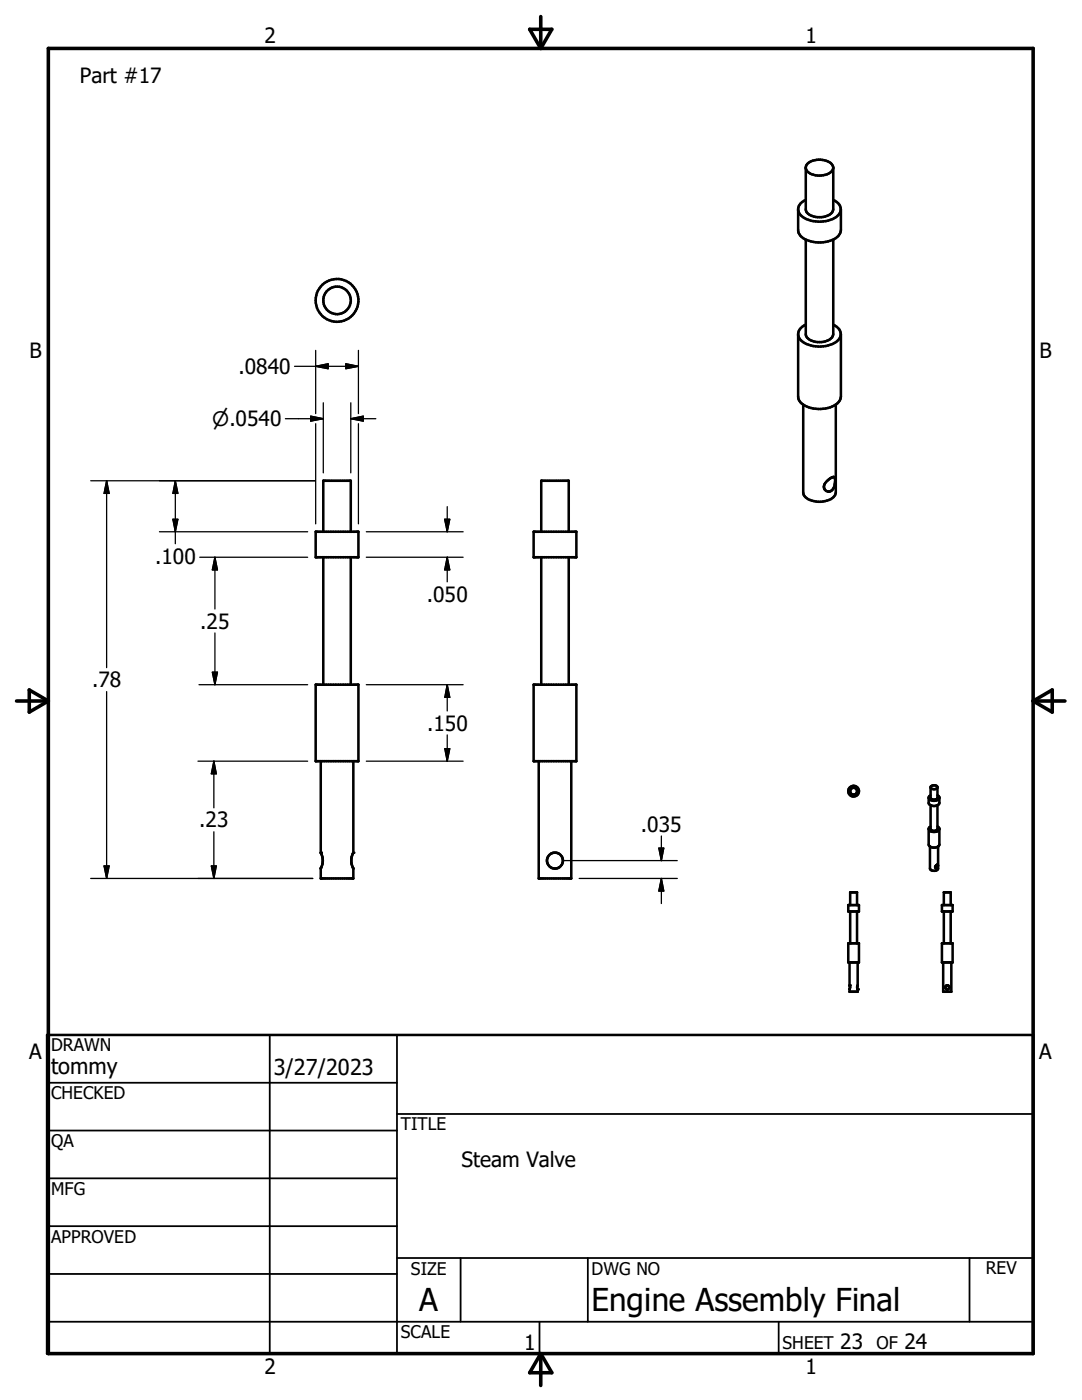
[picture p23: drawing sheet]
<svg xmlns="http://www.w3.org/2000/svg" width="216mm" height="279mm" viewBox="0 0 216 279" stroke-linecap="round" stroke-linejoin="round" font-family="sans-serif">
<defs><g id="words">
<g font-size="6.3">
<text x="83.7" y="261.6">A</text>
<text x="118" y="261.7">Engine Assembly Final</text>
</g>
<g font-size="4.4">
<text x="10.2" y="214.4">tommy</text>
<text x="54.6" y="214.6">3/27/2023</text>
</g>
<g font-size="4.2">
<text x="52.8" y="8.7">2</text>
<text x="160.7" y="8.7">1</text>
<text x="15.9" y="16.6">Part #17</text>
<text x="5.9" y="71.5">B</text>
<text x="207.4" y="71.5">B</text>
<text x="47.6" y="74.6">.0840</text>
<text x="30.9" y="112.5">.100</text>
<text x="40" y="125.5">.25</text>
<text x="85.2" y="120.1">.050</text>
<text x="18.4" y="137.2">.78</text>
<text x="85.2" y="145.8">.150</text>
<text x="39.8" y="165.1">.23</text>
<text x="127.9" y="166">.035</text>
<text x="5.8" y="211.4">A</text>
<text x="207.4" y="211.4">A</text>
<text x="92.1" y="232.8">Steam Valve</text>
<text x="104.6" y="269.4">1</text>
<text x="167.7" y="269.3">23</text>
<text x="180.5" y="269.3">24</text>
<text x="52.8" y="274.2">2</text>
<text x="160.7" y="274.2">1</text>
</g>
<text font-size="4" x="42.3" y="85">n.0540</text>
<g font-size="3.5">
<text x="10.2" y="209.8">DRAWN</text>
<text x="10.2" y="219.4">CHECKED</text>
<text x="80" y="225.6">TITLE</text>
<text x="10.2" y="229">QA</text>
<text x="10.2" y="238.5">MFG</text>
<text x="10.2" y="248.1">APPROVED</text>
<text x="82" y="254.4">SIZE</text>
<text x="118" y="254.4">DWG NO</text>
<text x="196.7" y="254.3">REV</text>
<text x="80" y="267.1">SCALE</text>
<text x="156.1" y="269.3">SHEET</text>
<text x="174.9" y="269.3">OF</text>
</g>
</g></defs>
<g fill="none" stroke="#000" stroke-width=".51">
<path d="M160.8 39.9l-1 .6-.5 .9v4.5a2.77 2.77 0 0 0 2.5 2.3 6.1 6.1 0 0 0 5.5-1.2l.4-.5 .1-.6v-4.1M166.3 33.4v8.4a2.26 2.26 0 0 1-2.4 1.5 2.82 2.82 0 0 1-3.1-1.3v-8.6a2.53 2.53 0 0 1 3-1.5 2.36 2.36 0 0 1 2.5 1.5 2.25 2.25 0 0 1-2.4 1.6 2.79 2.79 0 0 1-3.1-1.4M166.3 39.9a1.89 1.89 0 0 1 1.1 2.9 6 6 0 0 1-7.8 0l-.3-.8M160.8 47.8v18.9a2.2 2.2 0 0 0 2.3 1.6 2.83 2.83 0 0 0 3.1-1.4l.1-19.1M160.8 64.8l-1 .7-.4 .5-.1 .6v12.6a2.84 2.84 0 0 0 2.5 2.2 5.6 5.6 0 0 0 5.7-1.4l.3-.8v-12.5M166.3 64.8a1.92 1.92 0 0 1 1.1 2.9 5.9 5.9 0 0 1-7.8 0l-.3-.8M160.3 80.8v17.5a2.51 2.51 0 0 0 2.6 1.8 3.5 3.5 0 0 0 3.8-1.6l.1-17.7M164.9 96.2l1-.9a.43 .43 0 0 1 .6-.1 .43 .43 0 0 1 .1 .5 2.12 2.12 0 0 1-1.1 2.4 .99 .99 0 0 1-1-.5 .99 .99 0 0 1 .1-1.1zM63 106.1h8.5v5.1h-8.5zM64.5 106.1v-10.2h5.5v10.2M64.5 111.2v25.4M70 111.2v25.4"/>
<path d="M106.5 106.1h8.5v5.1h-8.5zM108 106.1v-10.2h5.5v10.2M108 111.2v25.4M113.5 111.2v25.4M63 136.6h8.5v15.3h-8.5zM106.5 136.6h8.5v15.3h-8.5zM64 151.9v18.3M70.5 151.9v18.3l-.4 1.2 .1 1.1 .3 .8v2h-6.5v-2M107.5 151.9v23.4h6.5v-23.4M185.3 159.2v1a1.21 1.21 0 0 0 2.1 0v-1M185.7 157.1v2.1a.77 .77 0 0 0 1.4 0v-2.1M185.7 158.7a.55 .55 0 0 0-.4 .7 .55 .55 0 0 0 .7 .4 1 1 0 0 0 1.4-.7l-.3-.4"/>
<path d="M185.8 156.9a.76 .76 0 0 1 1.2 .3 .76 .76 0 0 1-1.3-.2zM64 170.2a3.1 3.1 0 0 1 0 3.1M185.3 165.4v3.1a1.21 1.21 0 0 0 2.1 0v-3.1M185.6 169v4.3a.93 .93 0 0 0 1.6 0v-4.3M185.7 160.7v4.7a.77 .77 0 0 0 1.4 0v-4.7M185.7 165a.55 .55 0 0 0-.4 .6 .55 .55 0 0 0 .7 .4 1 1 0 0 0 1.4-.7l-.3-.3M187.2 172.7l-.3-.1a.31 .31 0 0 0-.3 .4 .31 .31 0 0 0 .4 .3l.2-.5M169.3 188.3h2.1v3.8h-2.1zM169.3 180.6h2.1v1.3h-2.1zM169.5 192.1v4.6M169.5 196.7h.1M169.5 196.7l.1 .1"/>
<path d="M169.6 196.8l-.1 1.1h1.6v-.5M169.6 180.6v-2.5h1.4v2.5M169.6 181.9v6.4M171 181.9v6.4M171.1 196.8v.6M171.1 196.7v.1M171.1 192.1v4.6M187.9 188.3h2.2v3.8h-2.2zM187.9 180.6h2.2v1.3h-2.2zM188.2 192.1v5.8h1.6v-5.8M188.3 180.6v-2.5h1.4v2.5M188.3 181.9v6.4"/>
<path d="M189.7 181.9v6.4M9.4 206.5h196.8v63.6h-196.8z"/>
<circle cx="67.3" cy="59.9" r="4.3"/>
<circle cx="67.3" cy="59.9" r="2.74"/>
<circle cx="170.3" cy="157.9" r=".69"/>
<circle cx="170.3" cy="157.9" r="1.07"/>
<circle cx="110.7" cy="171.7" r="1.6"/>
<circle cx="189" cy="197" r=".4"/>
</g>
<g fill="#000">
<circle cx="64" cy="170.2" r=".25"/>
<circle cx="70.5" cy="170.2" r=".25"/>
<circle cx="169.5" cy="196.7" r=".25"/>
<circle cx="171.1" cy="197.4" r=".25"/>
</g>
<path d="M9.6 9.7h196.6v260.4h-196.6zM105.7 5.8h4.4l-2.2 3.9zM107.9 3.3v6.4M3.3 139.9h6.3M5.8 137.7l3.8 2.2-3.8 2.2zM206.2 139.9h6.3M206.2 139.9l3.8-2.2v4.4zM107.9 270.1v6.4M107.9 270.1l2.2 3.9h-4.4z" fill="none" stroke="#000" stroke-width=".71"/>
<g fill="none" stroke="#000" stroke-width=".36">
<path d="M9.4 216.1h69.8M53.8 206.5v63.6M79.2 206.5v63.6M9.4 225.6h69.8M9.4 235.2h69.8M79.2 222.3h127M9.4 244.7h69.8M9.4 254.2h69.8M79.2 251.1h127M91.9 251.1v12.7M117.3 251.1v12.7M193.5 251.1v12.7"/>
<path d="M9.4 263.8h196.8M107.6 263.8v6.3M155.4 263.8v6.3"/>
</g>
<g fill="none" stroke="#000" stroke-width=".25">
<path d="M58.8 73.1h12.7M63 73.1l2.5-.5v1zM63 69.9v12.6M69 72.6l2.5 .5-2.5 .5zM71.5 69.9v12.6M18.1 95.9h44.8M21.3 95.9v37.3M21.3 95.9l.5 2.6h-1zM35 95.9l.5 2.6h-1zM35 95.9v12.6M56.9 83.6h7.6M62 83.1l2.5 .5-2.5 .4z"/>
<path d="M63 84.6v19.9M64.5 80.4v14M70 83.6h5M70 83.6l2.5-.5v.9zM70 80.4v14M71.5 84.6v19.9M31.8 106.1h29.6M34.5 103.6h1l-.5 2.5zM39.9 111.2h21.5M42.9 111.2l.5 2.5h-1zM42.9 111.2v10.3M73.1 106.1h19.3"/>
<path d="M73.1 111.2h19.3M88.7 103.6h1l-.5 2.5zM89.2 101.1v5M89.2 111.2v4.9M89.2 111.2l.5 2.5h-1zM21.3 138v37.3M39.7 136.6h21.7M42.4 134.2h1l-.5 2.4zM42.9 126.3v10.3M73.1 136.6h19.3M89.2 136.6v5.3M89.2 136.6l.5 2.6h-.9z"/>
<path d="M39.5 151.9h21.9M42.7 151.9v9.3M42.7 151.9l.5 2.5h-1zM73.1 151.9h19.3M88.8 149.4h.9l-.5 2.5zM89.2 146.7v5.2M18.1 175.3h44.3M20.8 172.8h1l-.5 2.5zM42.2 172.8h1l-.5 2.5zM42.7 166v9.3M112.3 171.8h22.8M115.6 175.3h19.5"/>
<path d="M131.5 169.3h1l-.5 2.5zM132 166.8v5M132 175.3v5M132 175.3l.5 2.5h-1z"/>
</g>
<g fill="#000" stroke="#000" stroke-width=".25">
<path d="M63 73.1l2.5-.5v1zM69 72.6l2.5 .5-2.5 .5zM21.3 95.9l.5 2.6h-1zM35 95.9l.5 2.6h-1zM62 83.1l2.5 .5-2.5 .4zM70 83.6l2.5-.5v.9zM34.5 103.6h1l-.5 2.5zM42.9 111.2l.5 2.5h-1zM88.7 103.6h1l-.5 2.5zM89.2 111.2l.5 2.5h-1zM42.4 134.2h1l-.5 2.4zM89.2 136.6l.5 2.6h-.9z"/>
<path d="M42.7 151.9l.5 2.5h-1zM88.8 149.4h.9l-.5 2.5zM20.8 172.8h1l-.5 2.5zM42.2 172.8h1l-.5 2.5zM131.5 169.3h1l-.5 2.5zM132 175.3l.5 2.5h-1z"/>
</g>
<use href="#words"/>
</svg>
